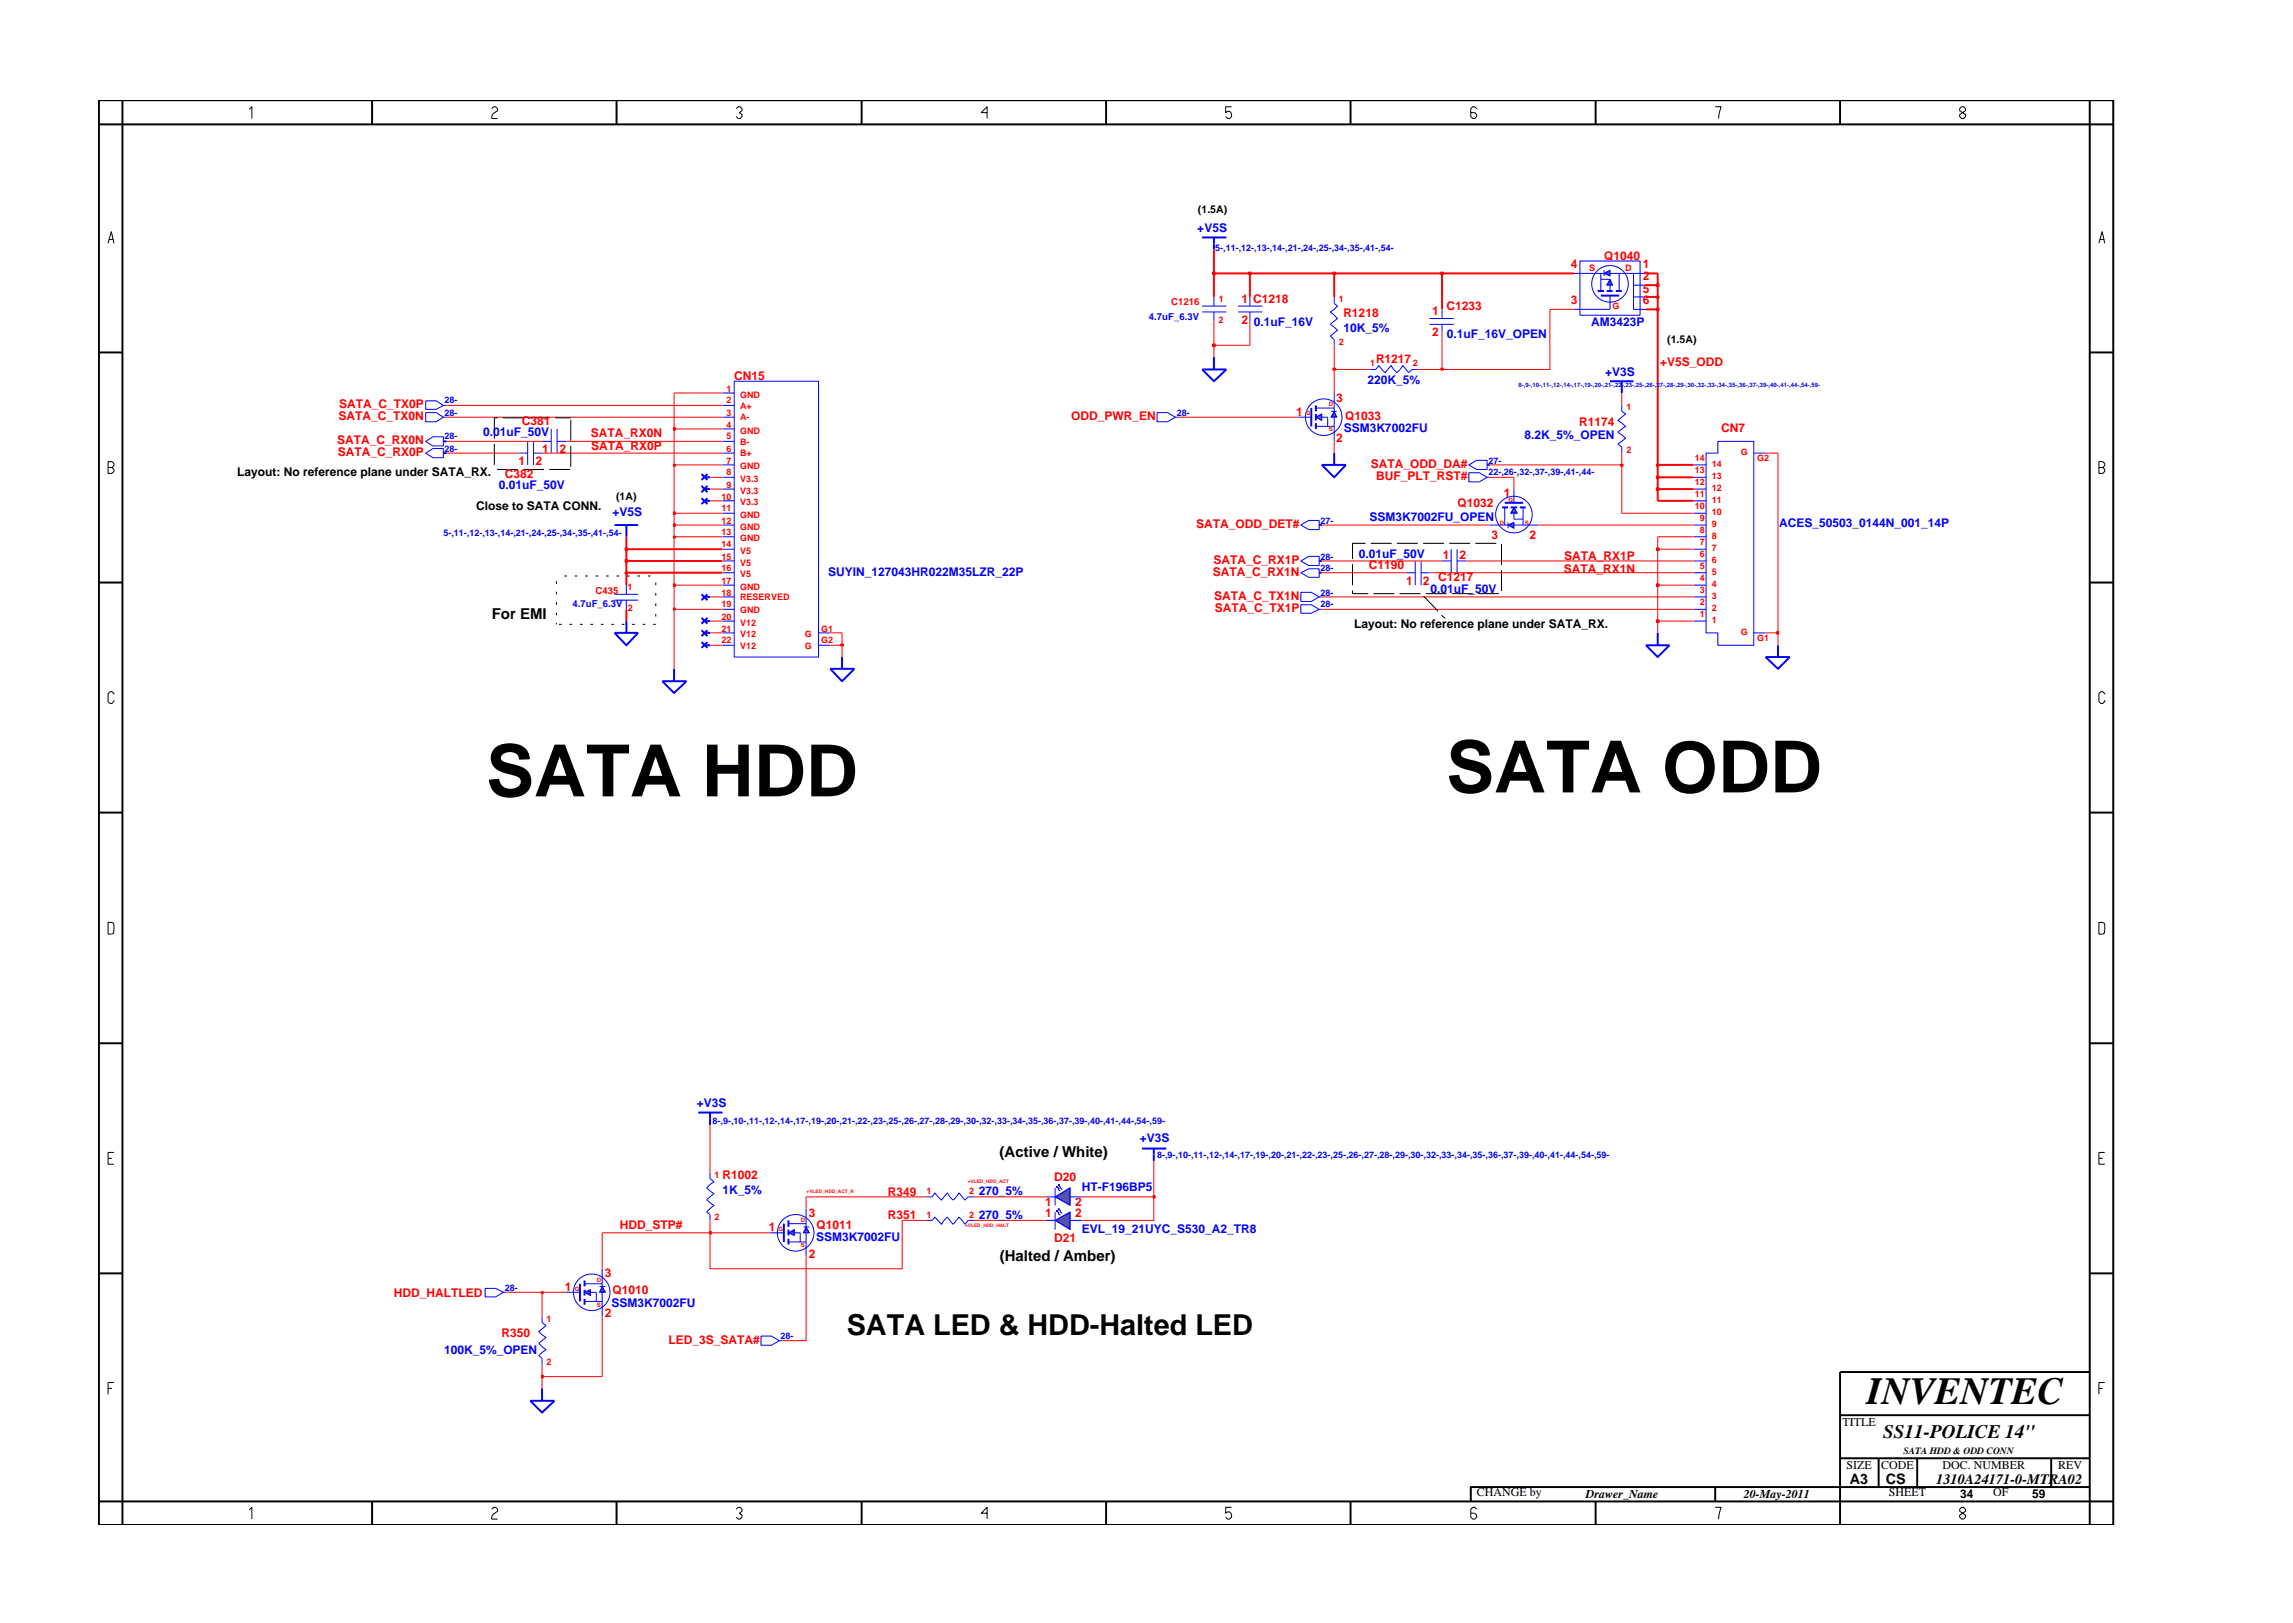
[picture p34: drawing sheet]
<svg xmlns="http://www.w3.org/2000/svg" width="297mm" height="210mm" viewBox="0 0 297 210" stroke-linecap="round" stroke-linejoin="round" font-family="sans-serif">
<defs><g id="words">
<g font-size="9.3">
<text x="63" y="103.2">SATA HDD</text>
<text x="187.3" y="102.7">SATA ODD</text>
</g>
<text font-size="5" x="241.8" y="181.9">INVENTEC</text>
<text font-size="3.7" x="109.7" y="173">SATA LED &amp; HDD-Halted LED</text>
<text font-size="2.5" x="244" y="186.3">SS11-POLICE 14&quot;</text>
<g font-size="1.9">
<text x="63.7" y="80.2">For EMI</text>
<text x="129.5" y="149.9">(Active / White)</text>
<text x="129.5" y="163.3">(Halted / Amber)</text>
<text x="239.6" y="192.2">A3</text>
<text x="244.3" y="192.3">CS</text>
<text x="250.8" y="192.2">1310A24171-0-MTRA02</text>
</g>
<g font-size="1.6" fill="#00f">
<text x="155.1" y="30.1">+V5S</text>
<text x="162.4" y="42.3">0.1uF_16V</text>
<text x="174" y="43">10K_5%</text>
<text x="187.4" y="43.7">0.1uF_16V_OPEN</text>
<text x="206.1" y="42.2">AM3423P</text>
<text x="177.1" y="49.7">220K_5%</text>
<text x="207.9" y="48.7">+V3S</text>
<text x="62.6" y="56.5">0.01uF_50V</text>
<text x="174.1" y="56">SSM3K7002FU</text>
<text x="197.5" y="56.8">8.2K_5%_OPEN</text>
<text x="64.6" y="63.3">0.01uF_50V</text>
<text x="79.4" y="66.8">+V5S</text>
<text x="177.4" y="67.5">SSM3K7002FU_OPEN</text>
<text x="230.5" y="68.2">ACES_50503_0144N_001_14P</text>
<text x="107.3" y="74.6">SUYIN_127043HR022M35LZR_22P</text>
<text x="176" y="72.2">0.01uF_50V</text>
<text x="185.3" y="76.8">0.01uF_50V</text>
<text x="90.2" y="143.4">+V3S</text>
<text x="147.7" y="148">+V3S</text>
<text x="93.6" y="154.6">1K_5%</text>
<text x="126.8" y="154.8">270_5%</text>
<text x="140.2" y="154.3">HT-F196BP5</text>
<text x="105.7" y="160.8">SSM3K7002FU</text>
<text x="126.8" y="157.9">270_5%</text>
<text x="140.2" y="159.7">EVL_19_21UYC_S530_A2_TR8</text>
<text x="79.2" y="169.4">SSM3K7002FU</text>
<text x="57.5" y="175.4">100K_5%_OPEN</text>
</g>
<g font-size="1.6" fill="#f00">
<text x="203.5" y="34.8">4</text>
<text x="207.8" y="33.6">Q1040</text>
<text x="212.8" y="34.8">1</text>
<text x="160.8" y="39.3">1 C1218</text>
<text x="160.8" y="42">2</text>
<text x="174" y="41">R1218</text>
<text x="185.5" y="40.8">1</text>
<text x="187.4" y="40.1">C1233</text>
<text x="203.5" y="39.4">3</text>
<text x="212.8" y="36.3">2</text>
<text x="212.8" y="37.9">5</text>
<text x="212.8" y="39.4">6</text>
<text x="178.2" y="47">R1217</text>
<text x="185.5" y="43.5">2</text>
<text x="215.1" y="47.4">+V5S_ODD</text>
<text x="43.9" y="52.8">SATA_C_TX0P</text>
<text x="95.1" y="49.2">CN15</text>
<text x="167.9" y="53.9">1</text>
<text x="173.1" y="52">3</text>
<text x="43.7" y="57.5">SATA_C_RX0N</text>
<text x="43.8" y="59.1">SATA_C_RX0P</text>
<text x="43.8" y="54.4">SATA_C_TX0N</text>
<text x="67.6" y="55">C381</text>
<text x="70.2" y="58.7">1</text>
<text x="72.5" y="58.7">2</text>
<text x="76.5" y="56.6">SATA_RX0N</text>
<text x="76.6" y="58.3">SATA_RX0P</text>
<text x="138.8" y="54.4">ODD_PWR_EN</text>
<text x="173.1" y="57.3">2</text>
<text x="174.3" y="54.4">Q1033</text>
<text x="204.6" y="55.1">R1174</text>
<text x="223" y="56">CN7</text>
<text x="65.4" y="62">C382</text>
<text x="67.2" y="60.2">1</text>
<text x="69.4" y="60.2">2</text>
<text x="177.6" y="60.6">SATA_ODD_DA#</text>
<text x="178.3" y="62.1">BUF_PLT_RST#</text>
<text x="188.8" y="65.7">Q1032</text>
<text x="194.8" y="64.4">1</text>
<text x="155" y="68.4">SATA_ODD_DET#</text>
<text x="193.2" y="69.8">3</text>
<text x="198.1" y="69.8">2</text>
<text x="157.1" y="74.6">SATA_C_RX1N</text>
<text x="157.2" y="73.1">SATA_C_RX1P</text>
<text x="157.3" y="77.7">SATA_C_TX1N</text>
<text x="177.3" y="73.7">C1190</text>
<text x="182.1" y="75.8">1</text>
<text x="184.3" y="75.8">2</text>
<text x="186.3" y="75.2">C1217</text>
<text x="186.9" y="72.4">1</text>
<text x="189.1" y="72.4">2</text>
<text x="202.6" y="74.2">SATA_RX1N</text>
<text x="202.6" y="72.6">SATA_RX1P</text>
<text x="157.4" y="79.2">SATA_C_TX1P</text>
<text x="93.6" y="152.7">R1002</text>
<text x="115" y="154.9">R349</text>
<text x="136.5" y="153.1">D20</text>
<text x="80.3" y="159.2">HDD_STP#</text>
<text x="99.6" y="159.5">1</text>
<text x="104.8" y="157.7">3</text>
<text x="105.8" y="159.2">Q1011</text>
<text x="115" y="157.9">R351</text>
<text x="135.4" y="156.2">1</text>
<text x="135.4" y="157.7">1</text>
<text x="136.5" y="160.8">D21</text>
<text x="139.3" y="156.2">2</text>
<text x="139.3" y="157.7">2</text>
<text x="51" y="168">HDD_HALTLED</text>
<text x="73.2" y="167.2">1</text>
<text x="78.3" y="165.4">3</text>
<text x="79.4" y="167.6">Q1010</text>
<text x="104.8" y="162.9">2</text>
<text x="65" y="173.3">R350</text>
<text x="78.3" y="170.6">2</text>
<text x="86.6" y="174.1">LED_3S_SATA#</text>
</g>
<g font-size="1.6">
<text x="30.7" y="61.6">Layout: No reference plane under SATA_RX.</text>
<text x="61.7" y="66">Close to SATA CONN.</text>
<text x="175.4" y="81.4">Layout: No reference plane under SATA_RX.</text>
<text x="238.7" y="184.8">TITLE</text>
<text x="239.2" y="190.4">SIZE</text>
<text x="243.7" y="190.4">CODE</text>
<text x="251.6" y="190.4">DOC. NUMBER</text>
<text x="266.6" y="190.4">REV</text>
<text x="191.3" y="193.8">CHANGE by</text>
<text x="205.4" y="194.1">Drawer_Name</text>
<text x="225.9" y="194.1">20-May-2011</text>
<text x="244.7" y="193.8">SHEET</text>
<text x="253.9" y="194.1">34</text>
<text x="258.2" y="193.8">OF</text>
<text x="263.3" y="194.1">59</text>
</g>
<g font-size="1.4">
<text x="155.2" y="27.5">(1.5A)</text>
<text x="216" y="44.4">(1.5A)</text>
<text x="79.8" y="64.8">(1A)</text>
</g>
<g font-size="1.2" fill="#00f">
<text x="157.4" y="32.5">5-,11-,12-,13-,14-,21-,24-,25-,34-,35-,41-,54-</text>
<text x="148.8" y="41.4">4.7uF_6.3V</text>
<text x="57.6" y="52.3">28-</text>
<text x="57.6" y="53.9">28-</text>
<text x="152.4" y="53.9">28-</text>
<text x="57.6" y="56.9">28-</text>
<text x="57.6" y="58.5">28-</text>
<text x="192.8" y="60.1">27-</text>
<text x="192.8" y="61.6">22-,26-,32-,37-,39-,41-,44-</text>
<text x="57.4" y="69.5">5-,11-,12-,13-,14-,21-,24-,25-,34-,35-,41-,54-</text>
<text x="171.1" y="67.8">27-</text>
<text x="171.1" y="77.2">28-</text>
<text x="171.1" y="74">28-</text>
<text x="171.1" y="72.5">28-</text>
<text x="74.2" y="78.6">4.7uF_6.3V</text>
<text x="171.1" y="78.7">28-</text>
<text x="92.3" y="145.7">8-,9-,10-,11-,12-,14-,17-,19-,20-,21-,22-,23-,25-,26-,27-,28-,29-,30-,32-,33-,34-,35-,36-,37-,39-,40-,41-,44-,54-,59-</text>
<text x="149.9" y="150">8-,9-,10-,11-,12-,14-,17-,19-,20-,21-,22-,23-,25-,26-,27-,28-,29-,30-,32-,33-,34-,35-,36-,37-,39-,40-,41-,44-,54-,59-</text>
<text x="65.4" y="167.2">28-</text>
<text x="101.1" y="173.5">28-</text>
</g>
<g font-size="1.2" fill="#f00">
<text x="205.9" y="35.1">S</text>
<text x="210.5" y="35.1">D</text>
<text x="151.7" y="39.6">C1216</text>
<text x="157.8" y="41.9">2</text>
<text x="157.9" y="39.1">1</text>
<text x="173.4" y="39.1">1</text>
<text x="208.9" y="40.1">G</text>
<text x="173.4" y="44.7">2</text>
<text x="177.5" y="47.4">1</text>
<text x="183" y="47.4">2</text>
<text x="94.1" y="52.3">2</text>
<text x="94.1" y="53.9">3</text>
<text x="94.1" y="50.7">1</text>
<text x="95.9" y="52.9">A+</text>
<text x="95.9" y="51.5">GND</text>
<text x="210.7" y="53.1">1</text>
<text x="94.1" y="55.4">4</text>
<text x="94.1" y="58.5">6</text>
<text x="94.1" y="56.9">5</text>
<text x="95.9" y="56.2">GND</text>
<text x="95.9" y="54.5">A-</text>
<text x="95.9" y="59.1">B+</text>
<text x="95.9" y="57.6">B-</text>
<text x="210.7" y="58.7">2</text>
<text x="219.5" y="59.7">14</text>
<text x="225.5" y="59">G</text>
<text x="227.6" y="59.7">G2</text>
<text x="93.5" y="64.7">10</text>
<text x="94.1" y="60.1">7</text>
<text x="94.1" y="61.6">8</text>
<text x="94.1" y="63.2">9</text>
<text x="95.9" y="60.8">GND</text>
<text x="95.9" y="62.4">V3.3</text>
<text x="95.9" y="64">V3.3</text>
<text x="95.9" y="65.5">V3.3</text>
<text x="219.5" y="66">10</text>
<text x="219.5" y="64.4">11</text>
<text x="219.5" y="62.9">12</text>
<text x="219.5" y="61.3">13</text>
<text x="221.8" y="65.2">11</text>
<text x="221.8" y="63.6">12</text>
<text x="221.8" y="62.1">13</text>
<text x="221.8" y="60.5">14</text>
<text x="93.5" y="69.4">13</text>
<text x="93.5" y="70.9">14</text>
<text x="93.5" y="66.2">11</text>
<text x="93.5" y="67.8">12</text>
<text x="95.9" y="68.6">GND</text>
<text x="95.9" y="70.1">GND</text>
<text x="95.9" y="71.7">V5</text>
<text x="95.9" y="67.1">GND</text>
<text x="220.2" y="70.6">7</text>
<text x="220.2" y="69">8</text>
<text x="220.2" y="67.5">9</text>
<text x="221.8" y="66.7">10</text>
<text x="221.8" y="71.4">7</text>
<text x="221.8" y="69.9">8</text>
<text x="221.8" y="68.3">9</text>
<text x="77.2" y="76.9">C435</text>
<text x="81.3" y="76.5">1</text>
<text x="93.5" y="72.5">15</text>
<text x="93.5" y="74">16</text>
<text x="93.5" y="75.6">17</text>
<text x="93.5" y="77.2">18</text>
<text x="95.9" y="73.3">V5</text>
<text x="95.9" y="74.8">V5</text>
<text x="95.9" y="76.4">GND</text>
<text x="95.9" y="77.8">RESERVED</text>
<text x="220.2" y="76.8">3</text>
<text x="220.2" y="75.3">4</text>
<text x="220.2" y="73.7">5</text>
<text x="220.2" y="72.2">6</text>
<text x="221.8" y="77.6">3</text>
<text x="221.8" y="76.1">4</text>
<text x="221.8" y="74.5">5</text>
<text x="221.8" y="72.9">6</text>
<text x="81.3" y="79.2">2</text>
<text x="93.5" y="83.3">22</text>
<text x="93.5" y="78.7">19</text>
<text x="93.5" y="80.3">20</text>
<text x="93.5" y="81.8">21</text>
<text x="95.9" y="82.6">V12</text>
<text x="95.9" y="79.4">GND</text>
<text x="95.9" y="81.1">V12</text>
<text x="104.3" y="82.6">G</text>
<text x="106.4" y="81.8">G1</text>
<text x="106.4" y="83.3">G2</text>
<text x="220.2" y="80">1</text>
<text x="220.2" y="78.3">2</text>
<text x="221.8" y="80.7">1</text>
<text x="221.8" y="79.2">2</text>
<text x="225.5" y="82.2">G</text>
<text x="227.6" y="83.1">G1</text>
<text x="95.9" y="84.1">V12</text>
<text x="104.3" y="84.1">G</text>
<text x="92.6" y="152.6">1</text>
<text x="120" y="154.6">1</text>
<text x="125.5" y="154.6">2</text>
<text x="92.6" y="158.1">2</text>
<text x="120" y="157.8">1</text>
<text x="125.5" y="157.8">2</text>
<text x="70.8" y="171.2">1</text>
<text x="70.8" y="176.8">2</text>
</g>
<text font-size="1.2" x="246.6" y="188.3">SATA HDD &amp; ODD CONN</text>
<g font-size=".8" fill="#f00">
<text x="169.2" y="53.8">G</text>
<text x="172.2" y="52.6">D</text>
<text x="172.2" y="55.9">S</text>
<text x="195.4" y="65.1">G</text>
<text x="194.3" y="68">D</text>
<text x="197.5" y="68">S</text>
<text x="100.9" y="159.5">G</text>
<text x="103.7" y="161.5">S</text>
<text x="103.7" y="158.3">D</text>
<text x="74.5" y="167.3">G</text>
<text x="77.3" y="166.1">D</text>
<text x="77.3" y="169.3">S</text>
</g>
<text font-size=".8" fill="#00f" x="196.7" y="50.1">8-,9-,10-,11-,12-,14-,17-,19-,20-,21-,22-,23-,25-,26-,27-,28-,29-,30-,32-,33-,34-,35-,36-,37-,39-,40-,41-,44-,54-,59-</text>
<g font-size=".6" fill="#f00">
<text x="104.5" y="154.5">+VLED_HDD_ACT_R</text>
<text x="125.4" y="153.2">+VLED_HDD_ACT</text>
<text x="125" y="159">+VLED_HDD_HALT</text>
</g>
</g></defs>
<g fill="none" stroke="#00f" stroke-width=".13">
<path d="M70.2 57.2h1.2M71.4 55.6v3.1M72.2 57.2h1.1M72.2 55.6v3.1M168.5 76.7h1.4l1 .6-1 .6h-1.4zM168.5 74.2l1-.5h1.4v1.1h-1.4zM168.5 78.3h1.4l1 .6-1 .5h-1.4zM168.5 72.7l1-.6h1.4v1.2h-1.4zM168.5 68l1-.6h1.4v1.2h-1.4zM170.9 77.3h.3M170.9 78.9h.3M182.1 74.2h1.2"/>
<path d="M183.3 72.7v3.1M184.1 74.2h1.1M184.1 72.7v3.1M62.9 166.9h1.3l1 .5-1 .6h-1.3zM65.2 167.4h.4M73.3 167.4h1.8"/>
</g>
<path d="M155.7 30.8h3.2M157.3 30.8v1.5M155.7 47.9h3.2l-1.6 1.5zM157.3 46.3v1.6M170.9 74.2h.3M170.9 72.7h.3M170.9 68h.3M147.9 148.8h3.2M149.5 148.8v1.6M75.1 166.3v2.3" fill="none" stroke="#00f" stroke-width=".25"/>
<path d="M78 166.7l.4 .7h-.7z" fill="#3c3cc8"/>
<path d="M77.7 166.7h.7M78 166.7l.4 .7h-.7z" fill="none" stroke="#00f" stroke-width=".13"/>
<path d="M75.7 167.4l.8-.3v.7z" fill="#3c3cc8"/>
<g fill="none" stroke="#00f" stroke-width=".13">
<path d="M92 151.9v.8l.5 .4-.9 .8 .9 .7-.9 .8 .9 .8-.9 .8 .4 .3v.8M99.8 159.7h1.7M70.2 170.5v.8l.5 .4-.9 .8 .9 .8-.9 .7 .9 .9-.9 .7 .4 .4v.8M75.7 167.4l.8-.3v.7zM75.7 168.6h2.3M75.7 166.3h2.3M76.5 167.4h.7v1.2M78 164.4v2.3M78 167.4v3.1"/>
<circle cx="76.7" cy="167.4" r="2.37"/>
</g>
<path d="M90.5 144.1h3.1M92 144.1v1.6M101.5 158.5v2.4M75.7 165.9v.8M75.7 167.1v.7M75.7 168.3v.7" fill="none" stroke="#00f" stroke-width=".25"/>
<path d="M104.4 158.9l.4 .8h-.7z" fill="#3c3cc8"/>
<path d="M104.1 158.9h.7M104.4 158.9l.4 .8h-.7z" fill="none" stroke="#00f" stroke-width=".13"/>
<path d="M102.1 159.7l.8-.4v.7z" fill="#3c3cc8"/>
<g fill="none" stroke="#00f" stroke-width=".13">
<path d="M102.1 159.7l.8-.4v.7zM102.1 158.5h2.3M102.9 159.7h.8v1.2M104.4 156.6v2.3M104.4 159.7v3.1M120 155.1h.8l.3-.6 .8 1 .8-1 .8 1 .7-1 .8 1 .4-.4h.8M120 158.1h.8l.3-.4 .8 .9 .8-.9 .8 .9 .7-.9 .8 .9 .4-.5h.8M135.5 155.1h1.2M136.7 153.9v2.3M138.6 155.1h1.6M98.6 173.1h1.3l1.1 .6-1.1 .6h-1.3zM101 173.7h.4"/>
<path d="M102.1 160.9h2.3"/>
<circle cx="103.1" cy="159.7" r="2.37"/>
</g>
<path d="M102.1 158.1v.8M102.1 159.3v.7M70.2 179.9v1.6M102.1 160.5v.7M68.7 181.5h3.1l-1.6 1.5z" fill="none" stroke="#00f" stroke-width=".25"/>
<path d="M136.7 155.1l1.9-1.2v2.3z" fill="#3c3cc8"/>
<path d="M136.7 155.1l1.9-1.2v2.3z" fill="none" stroke="#00f" stroke-width=".13"/>
<path d="M136.8 153.7l.2 .1-.1 .1z" fill="#3c3cc8"/>
<path d="M136.8 153.7l.2 .1-.1 .1zM136.8 153.7l.4 .3-.1 .1 .3 .2" fill="none" stroke="#00f" stroke-width=".13"/>
<path d="M137.1 153.4l.2 .1-.2 .1z" fill="#3c3cc8"/>
<path d="M135.5 158.1h1.2M136.7 157v2.3M137.1 153.4l.2 .1-.2 .1zM137.1 153.4l.5 .7M138.6 158.1h1.6" fill="none" stroke="#00f" stroke-width=".13"/>
<path d="M136.7 158.1l1.9-1.1v2.3z" fill="#3c3cc8"/>
<path d="M136.7 158.1l1.9-1.1v2.3z" fill="none" stroke="#00f" stroke-width=".13"/>
<path d="M136.8 156.8h.2l-.1 .2z" fill="#3c3cc8"/>
<path d="M136.8 156.8h.2l-.1 .2zM136.8 156.8l.4 .3-.1 .2 .3 .1" fill="none" stroke="#00f" stroke-width=".13"/>
<path d="M137.1 156.6l.2 .1h-.2z" fill="#3c3cc8"/>
<path d="M160.4 39.7h3.1M161.9 38.5v1.2M208.6 38.3v1.8M160.4 40.4h3.1M161.9 40.4v1.2M137.1 156.6l.2 .1h-.2zM137.1 156.6l.3 .2v.2l.2 .2" fill="none" stroke="#00f" stroke-width=".13"/>
<path d="M207.4 38.3h2.3" fill="none" stroke="#00f" stroke-width=".25"/>
<path d="M207.8 35.4l.8-.4v.8z" fill="#3c3cc8"/>
<path d="M207.8 35.4l.8-.4v.8zM207.8 35v.8" fill="none" stroke="#00f" stroke-width=".13"/>
<path d="M208.6 36.2l.3 .7h-.8z" fill="#3c3cc8"/>
<g fill="none" stroke="#00f" stroke-width=".13">
<path d="M172.8 38.5v.8l.5 .4-1 .7 1 .9-1 .7 1 .8-1 .7 .5 .5v.7M203.9 35.4h3.9M204.7 33.8h7.8v7h-7.8zM207.4 35.4v2.3M207.4 36.2h1.2M208.6 36.2l.3 .7h-.8zM208.6 35.4h4.6M208.6 36.9v.8M209.7 35.4v2.3M211.6 35.4v4.7h1.6M211.6 38.5h1.6M211.6 36.9h1.6"/>
<path d="M149.9 53.5h1.3l1.1 .5-1.1 .6h-1.3zM152.3 54h.3M168.2 54h1.7M177.5 47.9h.8l.3-.5 .8 .9 .8-.9 .8 .9 .7-.9 .8 .9 .4-.4h.8M185.2 41.3h3.1M185.2 42h3.1M186.8 40.1v1.2M186.8 42v1.1M203.9 40.1h4.7M79.6 77h3.1M79.6 77.8h3.1M81.1 75.8v1.2"/>
<path d="M81.1 77.8v1.1"/>
<circle cx="208.6" cy="36.8" r="2.37"/>
</g>
<path d="M207 37.7h.8M208.1 37.7h.8M209.3 37.7h.8M169.9 52.9v2.3M79.6 68h3.1M81.1 68v1.5M90.9 61.4l.7 .8M91.2 61.8h.8M91.6 61.4l-.7 .8M79.6 82h3.1l-1.6 1.6zM81.1 80.5v1.5" fill="none" stroke="#00f" stroke-width=".25"/>
<path d="M172.8 53.3l.4 .7h-.8z" fill="#3c3cc8"/>
<path d="M172.4 53.3h.8M172.8 53.3l.4 .7h-.8z" fill="none" stroke="#00f" stroke-width=".13"/>
<path d="M170.5 54l.7-.4v.9z" fill="#3c3cc8"/>
<g fill="none" stroke="#00f" stroke-width=".13">
<path d="M155.7 39.7h3.2M157.3 38.5v1.2M55.1 51.9h1.4l.9 .6-.9 .5h-1.4zM55.1 53.5h1.4l.9 .5-.9 .6h-1.4zM55.1 57.2l1-.6h1.3v1.2h-1.3zM55.1 58.7l1-.6h1.3v1.2h-1.3zM57.4 54h.5M57.4 52.5h.5M67.2 58.7h1.2M68.4 57.2v3M69.1 58.7h1.1M69.1 57.2v3"/>
<path d="M155.7 40.4h3.2M157.3 40.4v1.2M170.5 54l.7-.4v.9zM170.5 55.2h2.3M170.5 52.9h2.3M171.2 54h.8v1.2M172.8 50.9v2.4M172.8 54v3.2M186.8 72.7h1.2M188 71.1v3.1M188.8 72.7h1.1M188.8 71.1v3.1"/>
<path d="M196.1 63.4v1.7"/>
<circle cx="171.5" cy="54" r="2.37"/>
</g>
<g fill="none" stroke="#00f" stroke-width=".25">
<path d="M57.4 57.2h.5M57.4 58.7h.5M170.5 52.5v.8M170.5 53.6v.9M170.5 54.8v.8M172.8 58.7v1.5M90.9 62.9l.7 .9M90.9 64.5l.7 .8M90.9 77l.7 .8M91.2 63.4h.8M91.2 64.9h.8M91.2 77.3h.8"/>
<path d="M91.6 62.9l-.7 .9M91.6 64.5l-.7 .8M91.6 77l-.7 .8M171.2 60.2h3.2l-1.6 1.6zM194.9 65.1h2.4M85.8 88.3h3.1l-1.6 1.5zM87.3 86.6v1.7M90.9 80l.7 .8M90.9 81.6l.7 .8M90.9 83.2l.7 .7M91.2 80.5h.8M91.2 82h.8"/>
<path d="M91.2 83.6h.8M91.6 80l-.7 .8M91.6 81.6l-.7 .8M91.6 83.2l-.7 .7M107.6 86.6h3.1l-1.6 1.7zM109.1 85.1v1.5M228.7 85.1h3.1l-1.5 1.5zM230.3 83.6v1.5"/>
</g>
<path d="M195.4 68l.7-.3v.7z" fill="#3c3cc8"/>
<path d="M195.4 68l.7-.3v.7zM195.4 67.7v.7" fill="none" stroke="#00f" stroke-width=".13"/>
<path d="M196.1 65.7l.4 .8h-.8z" fill="#3c3cc8"/>
<g fill="none" stroke="#00f" stroke-width=".13">
<path d="M93.6 50.9h1.5M93.6 52.5h1.5M93.6 54h1.5M93.6 55.6h1.5M93.6 57.2h1.5M93.6 58.7h1.5M95.1 49.4h10.9v35.7h-10.9zM210.1 52.5v.8l.5 .3-1 .9 1 .7-1 .8 1 .8-1 .7 .5 .4v.8M221 58.7h1.5v-1.5h4.7v26.4h-4.7v-1.6h-1.5zM227.2 58.7h1.5M93.6 68h1.5M93.6 61.8h1.5"/>
<path d="M93.6 60.2h1.5M93.6 63.4h1.5M93.6 64.9h1.5M93.6 66.5h1.5M93.6 69.5h1.5M93.6 71.1h1.5M93.6 72.7h1.5M93.6 74.2h1.5M93.6 75.8h1.5M93.6 77.3h1.5M93.6 78.9h1.5M190.3 61.2h1.3l1 .6-1 .6h-1.3z"/>
<path d="M190.3 60.2l1-.6h1.3v1.2h-1.3zM192.6 61.8h.4M193 68h2.4M194.9 65.7v2.3M196.1 65.7l.4 .8h-.8zM196.1 66.5v.8h1.2M196.1 68h3.1M197.3 65.7v2.3M219.4 68h1.6M219.4 61.8h1.6M219.4 60.2h1.6M219.4 63.4h1.6"/>
<path d="M219.4 64.9h1.6M219.4 66.5h1.6M219.4 69.5h1.6M219.4 71.1h1.6M219.4 72.7h1.6M219.4 74.2h1.6M219.4 75.8h1.6M219.4 77.3h1.6M219.4 78.9h1.6M93.6 80.5h1.5M93.6 82h1.5M93.6 83.6h1.5"/>
<path d="M106 82h1.6M106 83.6h1.6M219.4 80.5h1.6M227.2 82h1.5"/>
<circle cx="196.1" cy="66.7" r="2.37"/>
</g>
<path d="M208.6 49.4h3M210.1 49.4v1.5M192.6 60.2h.4M194.6 65.7h.8M195.7 65.7h.8M196.9 65.7h.7M213.2 83.6h3.1l-1.6 1.5zM214.7 82v1.6" fill="none" stroke="#00f" stroke-width=".25"/>
<path d="M70.2 178.3v1.6" fill="none" stroke="#f00" stroke-width=".13"/>
<path d="M70.1 178.2h.3v.3h-.3z" fill-rule="evenodd" fill="#8e2323"/>
<path d="M65.6 167.4h4.6v3.1M70.1 178.2h.3v.3h-.3zM78 170.5v7.8h-7.8v-1.5M104.4 162.8v10.9h-3" fill="none" stroke="#f00" stroke-width=".13"/>
<path d="M70.1 167.3h.3v.3h-.3z" fill-rule="evenodd" fill="#8e2323"/>
<path d="M116.9 158.1v6.3h-24.9v-4.7h-14v4.7M70.1 167.3h.3v.3h-.3zM70.2 167.4h3.1" fill="none" stroke="#f00" stroke-width=".13"/>
<path d="M91.9 159.5h.2v.4h-.2z" fill-rule="evenodd" fill="#8e2323"/>
<path d="M91.9 159.5h.2v.4h-.2zM92 158.1v1.6h7.8M116.9 158.1h3.1M120 155.1h-15.6v1.5M126.2 158.1h9.3M126.2 155.1h9.3M140.2 155.1h9.3v3h-9.3" fill="none" stroke="#f00" stroke-width=".13"/>
<path d="M149.4 154.9h.2v.3h-.2z" fill-rule="evenodd" fill="#8e2323"/>
<path d="M87.3 78.9v7.7M92 83.6h1.6M107.6 83.6h1.5v1.5M92 145.7v6.2M149.4 154.9h.2v.3h-.2zM149.5 150.4v4.7" fill="none" stroke="#f00" stroke-width=".13"/>
<path d="M108.9 83.4h.3v.3h-.3z" fill-rule="evenodd" fill="#8e2323"/>
<path d="M92 82h1.6M107.6 82h1.5v1.6M108.9 83.4h.3v.3h-.3zM214.7 80.5v1.5M228.7 82h1.6v1.6" fill="none" stroke="#f00" stroke-width=".13"/>
<path d="M230.2 81.8h.2v.4h-.2z" fill-rule="evenodd" fill="#8e2323"/>
<path d="M230.3 58.7v23.3M92 80.5h1.6M230.2 81.8h.2v.4h-.2z" fill="none" stroke="#f00" stroke-width=".13"/>
<path d="M81.1 78.9v1.6" fill="none" stroke="#f00" stroke-width=".25"/>
<path d="M214.6 80.3h.3v.3h-.3z" fill-rule="evenodd" fill="#8e2323"/>
<path d="M214.7 75.8v4.7h4.7M214.6 80.3h.3v.3h-.3z" fill="none" stroke="#f00" stroke-width=".13"/>
<path d="M87.2 78.8h.3v.2h-.3z" fill-rule="evenodd" fill="#8e2323"/>
<path d="M87.2 78.8h.3v.2h-.3zM87.3 75.8v3.1h6.3M92 77.3h1.6M171.2 78.9h48.2M171.2 77.3h48.2" fill="none" stroke="#f00" stroke-width=".13"/>
<path d="M81.1 74.2v1.6" fill="none" stroke="#f00" stroke-width=".25"/>
<path d="M87.2 75.6h.3v.4h-.3z" fill-rule="evenodd" fill="#8e2323"/>
<path d="M87.2 75.6h.3v.4h-.3zM87.3 69.5v6.3h6.3" fill="none" stroke="#f00" stroke-width=".13"/>
<path d="M214.6 75.6h.3v.4h-.3z" fill-rule="evenodd" fill="#8e2323"/>
<path d="M214.6 75.6h.3v.4h-.3zM214.7 71.1v4.7h4.7" fill="none" stroke="#f00" stroke-width=".13"/>
<path d="M81 74.1h.3v.3h-.3z" fill-rule="evenodd" fill="#8e2323"/>
<path d="M81 74.1h.3v.3h-.3zM171.2 74.2h10.9M185.2 74.2h34.2" fill="none" stroke="#f00" stroke-width=".13"/>
<path d="M81.1 72.7v1.5h12.5" fill="none" stroke="#f00" stroke-width=".25"/>
<path d="M81 72.5h.3v.3h-.3z" fill-rule="evenodd" fill="#8e2323"/>
<path d="M81 72.5h.3v.3h-.3zM171.2 72.7h15.6M189.9 72.7h29.5" fill="none" stroke="#f00" stroke-width=".13"/>
<path d="M81.1 71.1v1.6h12.5" fill="none" stroke="#f00" stroke-width=".25"/>
<path d="M81 71h.3v.3h-.3z" fill-rule="evenodd" fill="#8e2323"/>
<path d="M81 71h.3v.3h-.3z" fill="none" stroke="#f00" stroke-width=".13"/>
<path d="M81.1 69.5v1.6h12.5" fill="none" stroke="#f00" stroke-width=".25"/>
<path d="M214.6 71h.3v.3h-.3z" fill-rule="evenodd" fill="#8e2323"/>
<path d="M214.6 71h.3v.3h-.3zM214.7 69.5v1.6h4.7" fill="none" stroke="#f00" stroke-width=".13"/>
<path d="M87.2 69.5h.3v.2h-.3z" fill-rule="evenodd" fill="#8e2323"/>
<path d="M87.2 69.5h.3v.2h-.3zM87.3 68v1.5h6.3M214.7 69.5h4.7" fill="none" stroke="#f00" stroke-width=".13"/>
<path d="M87.2 67.8h.3v.4h-.3z" fill-rule="evenodd" fill="#8e2323"/>
<path d="M87.2 67.8h.3v.4h-.3zM87.3 66.5v1.5h6.3M171.2 68h21.8M199.2 68h20.2" fill="none" stroke="#f00" stroke-width=".13"/>
<path d="M87.2 66.3h.3v.4h-.3z" fill-rule="evenodd" fill="#8e2323"/>
<path d="M87.2 66.3h.3v.4h-.3zM87.3 60.2v6.3h6.3M92 64.9h1.6M92 63.4h1.6M196.1 61.8v1.6M210.1 60.2v6.3h9.3" fill="none" stroke="#f00" stroke-width=".13"/>
<path d="M214.7 63.4v1.5h4.7" fill="none" stroke="#f00" stroke-width=".25"/>
<path d="M214.6 63.2h.3v.3h-.3z" fill-rule="evenodd" fill="#8e2323"/>
<path d="M92 61.8h1.6M193 61.8h3.1M214.6 63.2h.3v.3h-.3z" fill="none" stroke="#f00" stroke-width=".13"/>
<path d="M214.7 61.8v1.6h4.7" fill="none" stroke="#f00" stroke-width=".25"/>
<path d="M214.6 61.7h.3v.3h-.3z" fill-rule="evenodd" fill="#8e2323"/>
<path d="M214.6 61.7h.3v.3h-.3z" fill="none" stroke="#f00" stroke-width=".13"/>
<path d="M214.7 60.2v1.6h4.7" fill="none" stroke="#f00" stroke-width=".25"/>
<path d="M87.2 60.1h.3v.3h-.3z" fill-rule="evenodd" fill="#8e2323"/>
<path d="M87.3 55.6v4.6h6.3M87.2 60.1h.3v.3h-.3zM193 60.2h17.1" fill="none" stroke="#f00" stroke-width=".13"/>
<path d="M209.9 60.1h.4v.3h-.4z" fill-rule="evenodd" fill="#8e2323"/>
<path d="M210.1 58.7v1.5M209.9 60.1h.4v.3h-.4z" fill="none" stroke="#f00" stroke-width=".13"/>
<path d="M214.6 60.1h.3v.3h-.3z" fill-rule="evenodd" fill="#8e2323"/>
<path d="M57.9 58.7h9.3M57.9 57.2h12.3M70.2 58.7h23.4M73.3 57.2h20.3M172.8 57.2v1.5M228.7 58.7h1.6M214.6 60.1h.3v.3h-.3z" fill="none" stroke="#f00" stroke-width=".13"/>
<path d="M214.7 40.1v20.1h4.7" fill="none" stroke="#f00" stroke-width=".25"/>
<path d="M87.2 55.4h.3v.3h-.3z" fill-rule="evenodd" fill="#8e2323"/>
<path d="M57.9 54h35.7M57.9 52.5h35.7M87.2 55.4h.3v.3h-.3zM93.6 50.9h-6.3v4.7h6.3M152.6 54h15.6M172.8 47.9v3M210.1 50.9v1.6" fill="none" stroke="#f00" stroke-width=".13"/>
<path d="M172.7 47.7h.3v.2h-.3z" fill-rule="evenodd" fill="#8e2323"/>
<path d="M172.7 47.7h.3v.2h-.3zM172.8 44.7v3.2h4.7M183.7 47.9h3.1" fill="none" stroke="#f00" stroke-width=".13"/>
<path d="M186.6 47.7h.4v.2h-.4z" fill-rule="evenodd" fill="#8e2323"/>
<path d="M157.3 44.7v1.6M186.6 47.7h.4v.2h-.4zM200.8 40.1v7.8h-14v-4.8" fill="none" stroke="#f00" stroke-width=".13"/>
<path d="M157.1 44.6h.3v.3h-.3z" fill-rule="evenodd" fill="#8e2323"/>
<path d="M157.1 44.6h.3v.3h-.3zM157.3 41.6v3.1h4.6v-3.1M200.8 40.1h3.1" fill="none" stroke="#f00" stroke-width=".13"/>
<path d="M186.8 35.4v4.7M213.2 40.1h1.5" fill="none" stroke="#f00" stroke-width=".25"/>
<path d="M214.6 39.9h.3v.3h-.3z" fill-rule="evenodd" fill="#8e2323"/>
<path d="M214.6 39.9h.3v.3h-.3z" fill="none" stroke="#f00" stroke-width=".13"/>
<path d="M157.3 35.4v3.1M161.9 35.4v3.1M172.8 35.4v3.1M213.2 38.5h1.5v1.6" fill="none" stroke="#f00" stroke-width=".25"/>
<path d="M214.6 38.4h.3v.2h-.3z" fill-rule="evenodd" fill="#8e2323"/>
<path d="M214.6 38.4h.3v.2h-.3z" fill="none" stroke="#f00" stroke-width=".13"/>
<path d="M213.2 36.9h1.5v1.6" fill="none" stroke="#f00" stroke-width=".25"/>
<path d="M214.6 36.8h.3v.3h-.3z" fill-rule="evenodd" fill="#8e2323"/>
<path d="M214.6 36.8h.3v.3h-.3z" fill="none" stroke="#f00" stroke-width=".13"/>
<path d="M214.7 35.4v1.5" fill="none" stroke="#f00" stroke-width=".25"/>
<path d="M157.1 35.2h.3v.4h-.3z" fill-rule="evenodd" fill="#8e2323"/>
<path d="M157.1 35.2h.3v.4h-.3z" fill="none" stroke="#f00" stroke-width=".13"/>
<path d="M157.3 32.3v3.1h4.6" fill="none" stroke="#f00" stroke-width=".25"/>
<path d="M161.7 35.2h.4v.4h-.4z" fill-rule="evenodd" fill="#8e2323"/>
<path d="M161.7 35.2h.4v.4h-.4z" fill="none" stroke="#f00" stroke-width=".13"/>
<path d="M161.9 35.4h10.9" fill="none" stroke="#f00" stroke-width=".25"/>
<path d="M172.7 35.2h.3v.4h-.3z" fill-rule="evenodd" fill="#8e2323"/>
<path d="M172.7 35.2h.3v.4h-.3z" fill="none" stroke="#f00" stroke-width=".13"/>
<path d="M172.8 35.4h14" fill="none" stroke="#f00" stroke-width=".25"/>
<path d="M186.6 35.2h.4v.4h-.4z" fill-rule="evenodd" fill="#8e2323"/>
<path d="M186.6 35.2h.4v.4h-.4z" fill="none" stroke="#f00" stroke-width=".13"/>
<path d="M186.8 35.4h17.1M213.2 35.4h1.5" fill="none" stroke="#f00" stroke-width=".25"/>
<g fill="none" stroke="#000" stroke-width=".25">
<path d="M12.8 13h261v184.6h-261zM12.8 16.1h261M15.9 13v184.6M48.2 13v3.1M79.9 13v3.1M111.6 13v3.1M143.3 13v3.1M174.9 13v3.1M206.7 13v3.1M238.4 13v3.1M270.7 13v184.6M12.8 45.7h3.1"/>
<path d="M270.7 45.7h3.1M12.8 75.5h3.1M270.7 75.5h3.1M12.8 105.3h3.1M270.7 105.3h3.1M12.8 135.2h3.1M270.7 135.2h3.1M12.8 165h3.1M270.7 165h3.1M270.7 177.7h-32.3v19.9M12.8 194.5h261M48.2 194.5v3.1"/>
<path d="M79.9 194.5v3.1M111.6 194.5v3.1M143.3 194.5v3.1M174.9 194.5v3.1M206.7 194.5v3.1M222.2 192.6v1.9M238.4 183.3h32.3M238.4 188.9h32.3M243.4 188.9v3.7M248.4 188.9v3.7M265.7 188.9v3.7M270.7 192.6h-80.2v1.9"/>
</g>
<g fill="none" stroke="#000" stroke-width=".13">
<path d="M32.3 14.2l.3-.4v1.6M63.7 14.1l.3-.3h.2l.3 .3v.2l-.5 .4-.3 .4v.3h.8M95.4 14.1l.2-.3h.3l.2 .3v.2l-.3 .3 .3 .2v.3l-.2 .3h-.3l-.2-.3M127.9 14.6h-.8l.8-.8v1.6M159.5 13.8h-.7v.8l.2-.2a.5 .5 0 0 1 .5 .7l-.2 .3h-.3l-.2-.3M191.3 14.1l-.3-.3h-.2l-.3 .3v1l.3 .3h.2l.3-.3v-.3l-.3-.2h-.5M222.2 13.8h.8l-.4 1.6M254.1 13.8l-.2 .3v.2l.7 .5v.3l-.2 .3h-.3l-.2-.3v-.3l.7-.5v-.2l-.2-.3zM14 31.5l.4-1.5 .4 1.5M14.1 31h.6M271.9 31.5l.4-1.5 .4 1.5M272 31h.6"/>
<path d="M14 59.8h.5l.3 .3v.2l-.3 .3 .3 .2v.3l-.3 .2h-.5zM64 57.5v2.7M64.5 54.1h-.5v2.7M65.1 54.1h2.7M68.5 54.1h2.7M71.9 54.1h2M73.9 54.4v2.7M73.9 57.8v2.7M14 60.6h.5M64.4 60.8h2.7M67.8 60.8h2.7M71.1 60.8h2.8"/>
<path d="M72.1 75.3v.3M72.1 76.7v.3M72.1 78v.3M72.1 79.4v.3M73.1 74.6h.3M74.5 74.6h.3M75.8 74.6h.3M77.2 74.6h.3M78.5 74.6h.4M79.9 74.6h.3M81.2 74.6h.4M82.6 74.6h.3"/>
<path d="M83.9 74.6h.4M84.9 75.5v.3M84.9 76.8v.4M84.9 78.2v.3M84.9 79.5v.4M175.2 76.5v.4h2M175.2 73.1v2.7M176.9 70.4h-1.7v2M177.6 70.4h2.7M177.9 76.9h2.7M181 70.4h2.7M181.3 76.9h2.7"/>
<path d="M184.3 70.4h2.8M184.4 77.2l1.9 2M184.7 76.9h2.7M186.7 79.7l.5 .4M187.7 70.4h2.7M188.1 76.9h2.7M191.1 70.4h2.7M191.5 76.9h2.7M194.5 70.5v2.7M194.5 73.9v2.7M271.9 60.6h.5l.3-.3v-.2l-.3-.3h-.5v1.5h.5l.3-.2v-.3l-.3-.2M14.8 89.9l-.3-.3h-.2l-.3 .3v1l.3 .2h.2l.3-.2v-.2"/>
<path d="M72.1 80.7v.2M72.4 80.9h.4M73.8 80.9h.3M75.1 80.9h.4M76.5 80.9h.3M77.8 80.9h.4M79.2 80.9h.3M80.5 80.9h.4M81.9 80.9h.3M83.3 80.9h.3M84.6 80.9h.3M272.7 89.9l-.3-.3h-.3l-.2 .3v1l.2 .2h.3l.3-.2v-.2"/>
<path d="M14 119.5l.7 .1 .1 .2-.1 1.1-.7 .1zM271.9 119.5l.7 .1 .1 .2-.1 1.1-.7 .1zM14 150.1h.5M14.8 149.3h-.8v1.5h.8M271.9 150.1h.5M272.7 149.3h-.8v1.5h.8M14 179.9h.5M14.8 179.1h-.8v1.5M271.9 179.9h.5M272.7 179.1h-.8v1.5M32.3 195.6l.3-.3v1.5M63.7 195.5l.3-.2h.2l.3 .2v.3l-.5 .3-.3 .4v.3h.8"/>
<path d="M95.4 195.5l.2-.2h.3l.2 .2v.3l-.3 .2 .3 .3v.2l-.2 .3h-.3l-.2-.3M127.9 196h-.8l.8-.7v1.5M159.5 195.3h-.7v.7l.2-.1a.5 .5 0 0 1 .5 .6l-.2 .3h-.3l-.2-.3M191.3 195.5l-.3-.2h-.2l-.3 .2v1l.3 .3h.2l.3-.3v-.2l-.3-.3h-.5M222.2 195.3h.8l-.4 1.5M254.1 195.3l-.2 .2v.3l.7 .5v.2l-.2 .3h-.3l-.2-.3v-.2l.7-.5v-.3l-.2-.2z"/>
</g>
<use href="#words"/>
</svg>
